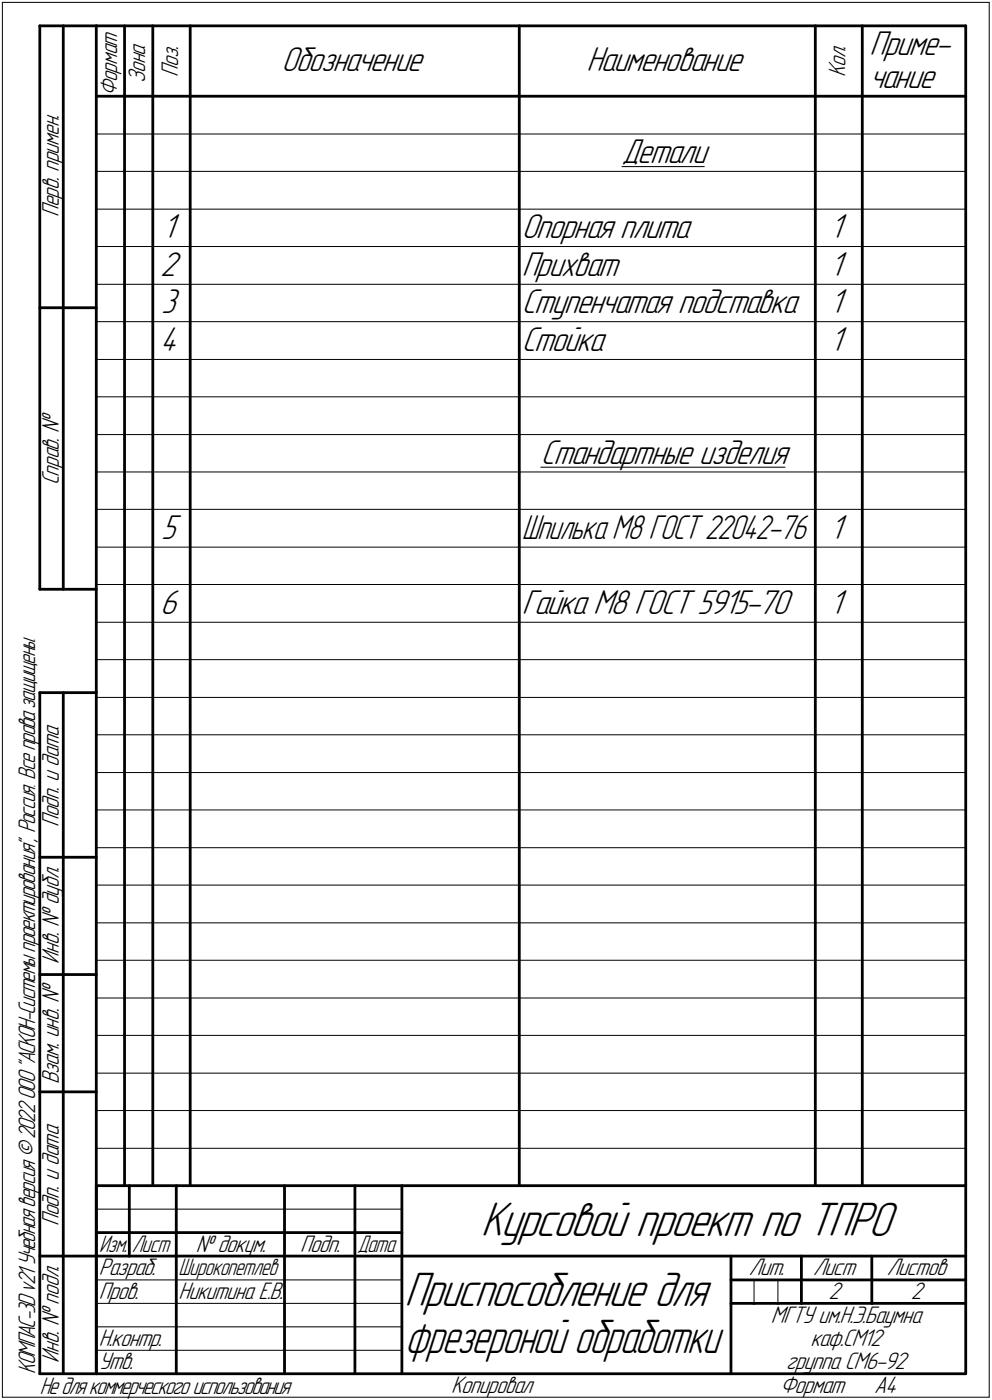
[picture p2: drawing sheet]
<svg xmlns="http://www.w3.org/2000/svg" width="211mm" height="298mm" viewBox="0 0 211 298" stroke-linecap="round" stroke-linejoin="round" font-family="sans-serif">
<defs><g id="words">
<g font-size="10.9">
<text x="102.3" y="263.1">Курсовой проект по ТПРО</text>
<text x="86.1" y="278.1">Приспособление для</text>
</g>
<text font-size="10.8" x="86.2" y="288.1">фрезероной обработки</text>
<g font-size="7.8">
<text x="185" y="11.7">Приме-</text>
<text x="59.9" y="15.2">Обозначение</text>
<text x="124.8" y="15.2">Наименование</text>
<text x="185" y="18.7">чание</text>
<text x="132.3" y="34.7">Детали</text>
<text x="34.6" y="50.7">1</text>
<text x="111" y="50.7">Опорная плита</text>
<text x="176.6" y="50.7">1</text>
<text x="34.1" y="58.7">2</text>
<text x="111" y="58.7">Прихват</text>
<text x="176.6" y="58.7">1</text>
<text x="34.3" y="66.7">3</text>
<text x="111" y="66.7">Ступенчатая подставка</text>
<text x="176.6" y="66.7">1</text>
<text x="34.1" y="74.7">4</text>
<text x="111" y="74.7">Стойка</text>
<text x="176.6" y="74.7">1</text>
<text x="115.1" y="98.7">Стандартные изделия</text>
<text x="34.3" y="114.7">5</text>
<text x="176.6" y="114.7">1</text>
<text x="34.1" y="130.7">6</text>
<text x="111" y="130.7">Гайка М8 ГОСТ 5915-70</text>
<text x="176.6" y="130.7">1</text>
</g>
<text font-size="7.7" x="111" y="114.7">Шпилька M8 ГОСТ 22042-76</text>
<g font-size="5.4">
<text x="30.9" y="17.7" transform="rotate(-90 30.9 17.7)">Зона</text>
<text x="37.9" y="16.4" transform="rotate(-90 37.9 16.4)">Поз.</text>
<text x="179.9" y="16.4" transform="rotate(-90 179.9 16.4)">Кол.</text>
<text x="24.9" y="20.5" transform="rotate(-90 24.9 20.5)">Формат</text>
<text x="12.6" y="46.3" transform="rotate(-90 12.6 46.3)">Перв. примен.</text>
<text x="12.6" y="103.4" transform="rotate(-90 12.6 103.4)">Справ. №</text>
<text x="12.6" y="176.1" transform="rotate(-90 12.6 176.1)">Подп. и дата</text>
<text x="12.6" y="205.2" transform="rotate(-90 12.6 205.2)">Инв. № дубл.</text>
<text x="12.6" y="230.9" transform="rotate(-90 12.6 230.9)">Взам. инв. №</text>
<text x="12.6" y="261.1" transform="rotate(-90 12.6 261.1)">Подп. и дата</text>
<text x="41.6" y="266.6">№ докум.</text>
<text x="63.9" y="266.6">Подп.</text>
<text x="21" y="271.6">Разраб.</text>
<text x="159.3" y="271.6">Лит.</text>
<text x="173.1" y="271.6">Лист</text>
<text x="188.7" y="271.6">Листов</text>
<text x="21" y="276.6">Пров.</text>
<text x="38" y="276.6">Никитина Е.В.</text>
<text x="164" y="281.7">МГТУ им.Н.Э.Баумна</text>
<text x="176.3" y="276.6">2</text>
<text x="193.8" y="276.6">2</text>
<text x="21" y="286.6">Н.контр.</text>
<text x="172.5" y="286.6">каф.СМ12</text>
<text x="7.5" y="292.5" transform="rotate(-90 7.5 292.5)">КОМПАС-3Dv21 Учебнаяверсия©2022ООО&quot;АСКОН-Системыпроектирования&quot;, Россия. Всеправазащищены.</text>
<text x="12.6" y="290.2" transform="rotate(-90 12.6 290.2)">Инв. № подл.</text>
<text x="21" y="291.6">Утв.</text>
<text x="167.3" y="291.4">группа СМ6-92</text>
<text x="8.5" y="296.7">Недлякоммерческогоиспользования</text>
<text x="96" y="296.6">Копировал</text>
<text x="166" y="296.6">Формат</text>
<text x="186" y="296.6">A4</text>
</g>
<g font-size="5.3">
<text x="21.1" y="266.6">Изм.</text>
<text x="28.1" y="266.6">Лист</text>
<text x="76.1" y="266.6">Дата</text>
<text x="38" y="271.6">Широкопетлев</text>
</g>
</g></defs>
<g fill="none" stroke="#000" stroke-width=".21">
<path d="M.5 .5v297zM.5 .5h210zM210.5 .5v297zM20.5 28.5h185zM20.5 36.5h185zM132.3 35.5h17.6zM20.5 44.5h185zM20.5 52.5h185zM20.5 60.5h185zM20.5 68.5h185zM20.5 76.5h185zM20.5 84.5h185z"/>
<path d="M20.5 92.5h185zM115.1 99.5h51.9zM20.5 100.5h185zM20.5 108.5h185zM20.5 116.5h185zM20.5 124.5h185zM20.5 132.5h185zM20.5 140.5h185zM20.5 148.5h185zM20.5 156.5h185zM20.5 164.5h185zM20.5 172.5h185z"/>
<path d="M20.5 180.5h185zM20.5 188.5h185zM20.5 196.5h185zM20.5 204.5h185zM20.5 212.5h185zM20.5 220.5h185zM20.5 228.5h185zM20.5 236.5h185zM20.5 257.5h65zM20.5 244.5h185zM20.5 272.5h17zM20.5 277.5h17z"/>
<path d="M37.5 272.5h23zM37.5 277.5h23zM60.5 272.5h15zM60.5 277.5h15zM75.5 272.5h10zM75.5 277.5h10zM160.4 272.5v5zM165.5 272.5v5zM.5 297.5h210zM20.5 282.5h65zM20.5 287.5h65z"/>
</g>
<g fill="none" stroke="#000" stroke-width=".59">
<path d="M8.5 5.5v120zM8.5 5.5h12zM13.5 5.5v120zM20.5 5.5v287zM20.5 5.5h185zM26.5 5.5v247zM32.5 5.5v247zM40.5 5.5v247zM110.5 5.5v247zM173.5 5.5v247zM183.5 5.5v247zM205.5 5.5v287z"/>
<path d="M20.5 20.5h185zM8.5 65.5h12zM8.5 125.5h12zM8.5 147.5v145zM8.5 147.5h12zM13.5 147.5v145zM8.5 182.5h12zM8.5 207.5h12zM8.5 232.5h12zM20.5 252.5h185zM20.5 252.5v40zM27.5 252.5v15z"/>
<path d="M37.5 252.5v25zM60.5 252.5v25zM75.5 252.5v25zM85.5 252.5v40zM8.5 267.5h12zM20.5 262.5h7zM20.5 267.5h7zM27.5 262.5h10zM27.5 267.5h10zM37.5 277.5v15zM37.5 262.5h23zM37.5 267.5h23z"/>
<path d="M60.5 277.5v15zM60.5 262.5h15zM60.5 267.5h15zM75.5 277.5v15zM75.5 262.5h10zM75.5 267.5h10zM85.5 267.5h120zM155.5 267.5v25zM155.5 272.5h15zM155.5 277.5h4.9zM160.4 277.5h5.1zM165.5 277.5h5z"/>
<path d="M170.5 267.5v10zM170.5 272.5h35zM170.5 277.5h15zM185.5 267.5v10zM185.5 277.5h20zM8.5 292.5h12zM20.5 292.5h185z"/>
</g>
<use href="#words"/>
</svg>
